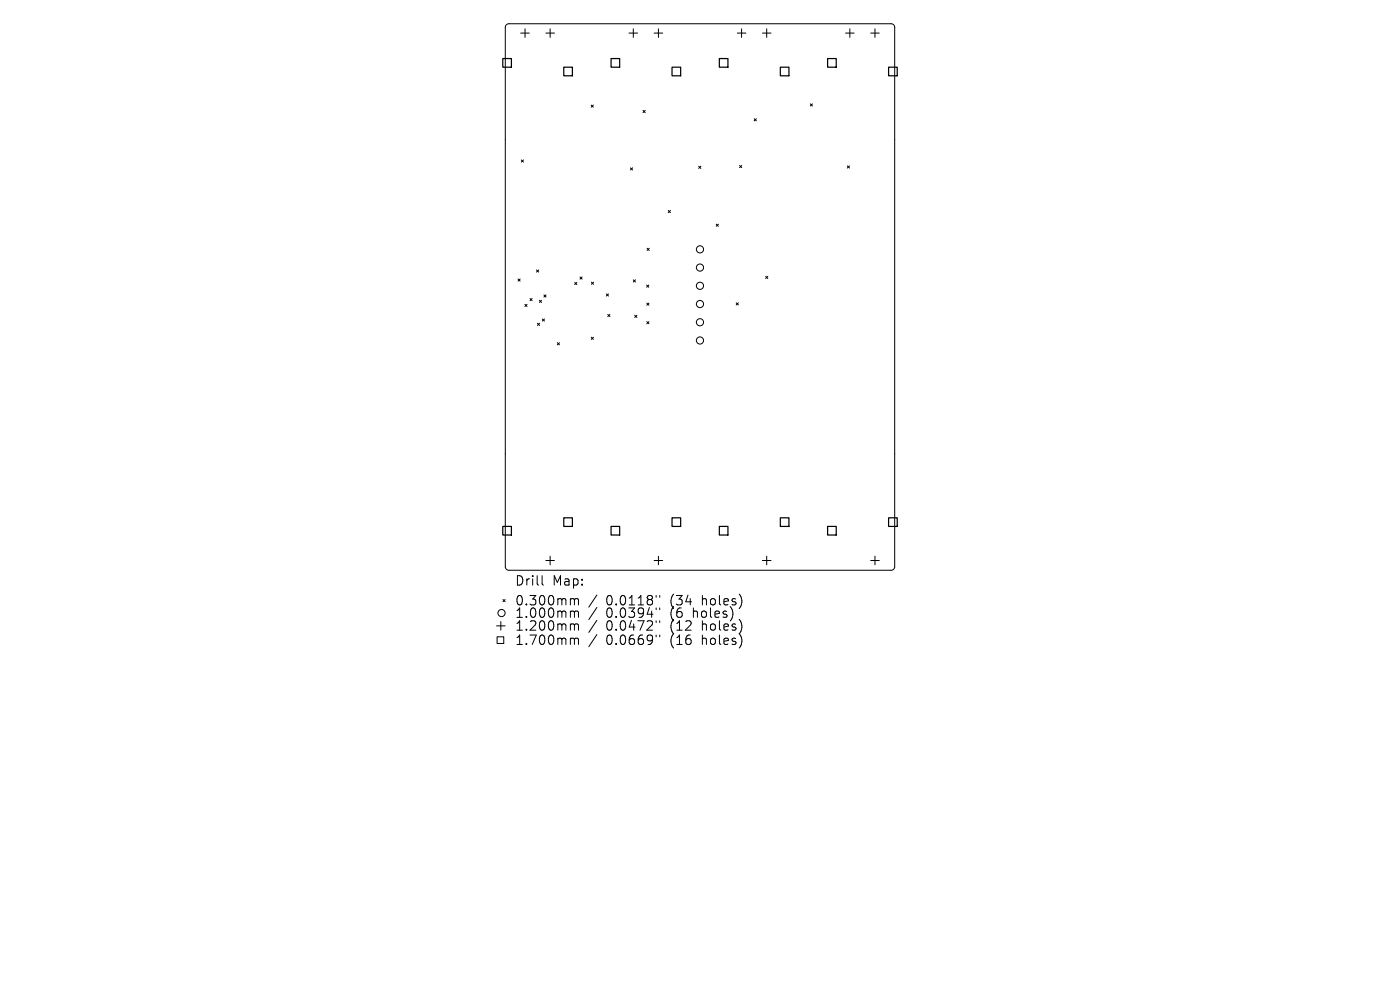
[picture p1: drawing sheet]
<svg xmlns="http://www.w3.org/2000/svg" width="297mm" height="210mm" viewBox="0 0 297 210" stroke-linecap="round" stroke-linejoin="round" font-family="sans-serif">
<defs><g id="words">
<g font-size="2.8">
<text x="109.2" y="124.5">Drill</text>
<text x="117.2" y="124.5">Map:</text>
<text x="109.2" y="128.7">0.300mm</text>
<text x="109.2" y="131.3">1.000mm</text>
<text x="128.6" y="128.7">0.0118&quot;</text>
<text x="128.6" y="131.3">0.0394&quot;</text>
<text x="142.3" y="128.7">(34</text>
<text x="142.3" y="131.3">(6</text>
<text x="147.3" y="131.3">holes)</text>
<text x="149.2" y="128.7">holes)</text>
<text x="109.2" y="134.1">1.200mm</text>
<text x="109.2" y="137.1">1.700mm</text>
<text x="128.6" y="134.1">0.0472&quot;</text>
<text x="128.6" y="137.1">0.0669&quot;</text>
<text x="142.3" y="134.1">(12</text>
<text x="142.3" y="137.1">(16</text>
<text x="149.2" y="134.1">holes)</text>
<text x="149.2" y="137.1">holes)</text>
</g>
</g></defs>
<g fill="none" stroke="#000" stroke-width=".21">
<path d="M107.4 5.3l.6-.3h81a.76 .76 0 0 1 .8 .8v114.4a.76 .76 0 0 1-.8 .8h-81a.76 .76 0 0 1-.8-.8v-114.4zM110.5 7h1.8M111.4 6.1v1.8M115.8 7h1.8M116.7 6.1v1.8M133.4 7h1.9M134.4 6.1v1.8M138.8 7h1.8M139.7 6.1v1.8M156.4 7h1.8M157.3 6.1v1.8M161.7 7h1.9"/>
<path d="M162.6 6.1v1.8M179.4 7h1.8M180.3 6.1v1.8M184.7 7h1.8M185.6 6.1v1.8M110.6 33.9l.4 .5M111 33.9l-.4 .5M125.4 22.3l.5 .4M125.9 22.3l-.5 .4M133.7 35.6l.5 .5M134.2 35.6l-.5 .5M136.4 23.4l.5 .5"/>
<path d="M136.9 23.4l-.5 .5M148.2 35.3l.5 .4M148.7 35.3l-.5 .4M156.9 35.1l.5 .5M157.4 35.1l-.5 .5M160 25.2l.5 .4M160.5 25.2l-.5 .4M171.9 22l.5 .5M172.4 22l-.5 .5M179.8 35.2l.4 .4M180.2 35.2l-.4 .4M109.9 59.2l.4 .4"/>
<path d="M110.3 59.2l-.4 .4M113.8 57.3l.5 .4M114.3 57.3l-.5 .4M121.9 59.9l.5 .5M122.4 59.9l-.5 .5M123 58.8l.5 .4M123.5 58.8l-.5 .4M125.5 59.9l.4 .4M125.9 59.9l-.4 .4M134.4 59.4l.4 .4M134.8 59.4l-.4 .4M137.3 52.7l.4 .4"/>
<path d="M137.7 52.7l-.4 .4M141.8 44.6l.4 .5M142.2 44.6l-.4 .5M151.9 47.6l.5 .4M152.4 47.6l-.5 .4M162.4 58.6l.5 .5M162.9 58.6l-.5 .5M111.4 64.6l.4 .4M111.8 64.6l-.4 .4M112.4 63.3l.5 .5M112.9 63.3l-.5 .5M114 68.6l.5 .4"/>
<path d="M114.4 63.7l.5 .5M114.5 68.6l-.5 .4M114.9 63.7l-.5 .5M115.1 67.7l.4 .4M115.4 62.6l.4 .4M115.5 67.7l-.4 .4M115.8 62.6l-.4 .4M118.2 72.7l.5 .5M118.7 72.7l-.5 .5M125.4 71.5l.5 .5M125.9 71.5l-.5 .5M128.6 62.3l.5 .5"/>
<path d="M128.9 66.7l.5 .5M129.1 62.3l-.5 .5M129.4 66.7l-.5 .5M134.7 66.9l.4 .4M135.1 66.9l-.4 .4M137.2 60.5l.4 .4M137.2 64.3l.5 .5M137.2 68.2l.5 .5M137.6 60.5l-.4 .4M137.7 64.3l-.5 .5M137.7 68.2l-.5 .5M156.2 64.2l.4 .5"/>
<path d="M156.6 64.2l-.4 .5M115.8 118.9h1.8M116.7 118v1.8M138.8 118.9h1.8M139.7 118v1.8M161.7 118.9h1.9M162.6 118v1.8M184.7 118.9h1.8M185.6 118v1.8M105.3 132.8h1.9M105.5 135.1h1.4v1.4h-1.4zM106.2 131.9v1.8"/>
<path d="M106.7 127.2l.5 .4M107.2 127.2l-.5 .4M115 122.1v1.7l.3 .3M121.3 127h.3l.3 .3M121.3 129.6h.3l.3 .3M121.3 132.3h.3l.3 .3M121.3 135.4h.3l.3 .3M121.9 127.3l.2-.3 .5 .1 .1 1.2M121.9 127.3v1M121.9 129.9v1.1M121.9 132.6v1.1M121.9 135.7v1"/>
<path d="M121.9 129.9l.2-.3 .5 .1 .1 1.3M121.9 132.6l.2-.3 .5 .1 .1 1.3M121.9 135.7l.2-.3 .5 .1 .1 1.2M126.6 126.2l-1.7 2.6M126.6 128.9l-1.7 2.5M126.6 131.6l-1.7 2.6M126.6 134.6l-1.7 2.6M139.2 126.3v.4M139.2 129v.3M139.2 131.7v.4M139.2 134.7v.4M140 126.3v.4"/>
<path d="M140 129v.3M140 131.7v.4M140 134.7v.4"/>
<circle cx="148.5" cy="52.9" r=".76"/>
<circle cx="148.5" cy="56.8" r=".76"/>
<circle cx="148.5" cy="64.5" r=".76"/>
<circle cx="148.5" cy="60.6" r=".76"/>
<circle cx="148.5" cy="72.2" r=".76"/>
<circle cx="148.5" cy="68.4" r=".76"/>
<circle cx="106.4" cy="130" r=".76"/>
</g>
<g fill="none" stroke="#000" stroke-width=".26">
<path d="M106.7 12.4h1.8v1.9h-1.8zM119.6 14.2h1.8v1.9h-1.8zM129.6 12.4h1.9v1.9h-1.9zM142.6 14.2h1.8v1.9h-1.8zM152.6 12.4h1.8v1.9h-1.8zM165.5 14.2h1.9v1.9h-1.9zM175.6 12.4h1.8v1.9h-1.8zM188.5 14.2h1.8v1.9h-1.8zM106.7 111.7h1.8v1.8h-1.8zM119.6 109.8h1.8v1.9h-1.8zM129.6 111.7h1.9v1.8h-1.9zM142.6 109.8h1.8v1.9h-1.8z"/>
<path d="M152.6 111.7h1.8v1.8h-1.8zM165.5 109.8h1.9v1.9h-1.9zM175.6 111.7h1.8v1.8h-1.8zM188.5 109.8h1.8v1.9h-1.8z"/>
</g>
<use href="#words"/>
</svg>
